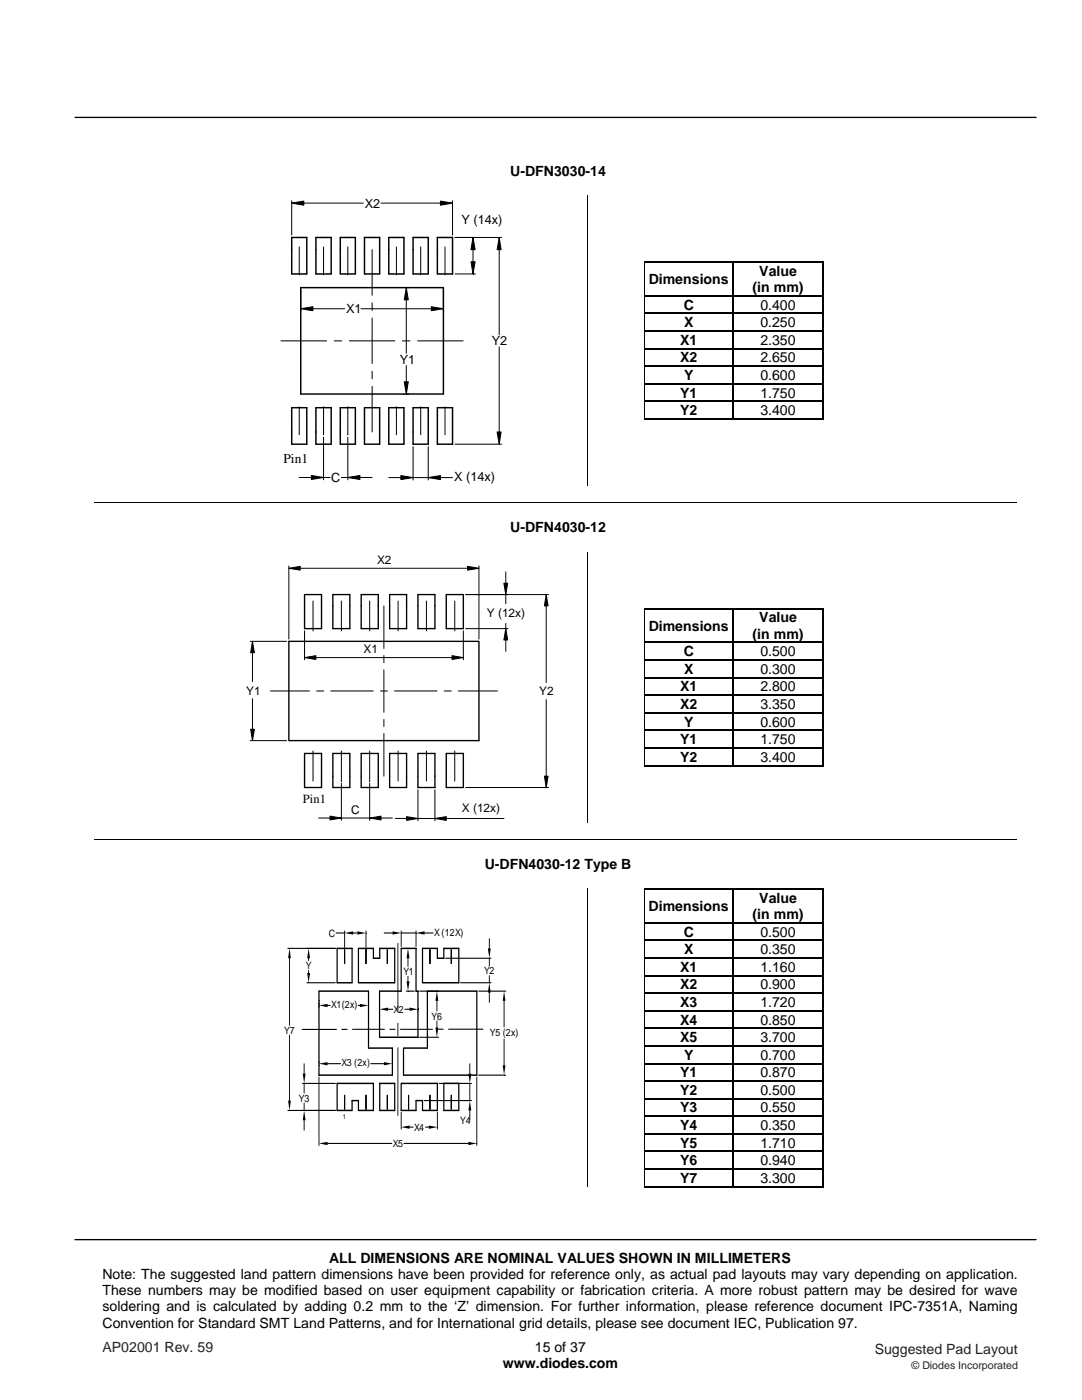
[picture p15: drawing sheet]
<svg xmlns="http://www.w3.org/2000/svg" width="216mm" height="279mm" viewBox="0 0 216 279" stroke-linecap="round" stroke-linejoin="round" font-family="sans-serif">
<defs><g id="words">
<g font-size="2.8">
<text x="101.8" y="35">U-DFN3030-14</text>
<text x="129.4" y="56.6">Dimensions</text>
<text x="150.2" y="58.3">(in mm)</text>
<text x="151.5" y="55">Value</text>
<text x="136.4" y="61.8">C</text>
<text x="136.5" y="65.3">X</text>
<text x="151.7" y="61.8">0.400</text>
<text x="151.7" y="65.3">0.250</text>
<text x="135.7" y="68.8">X1</text>
<text x="151.7" y="68.8">2.350</text>
<text x="135.7" y="72.3">X2</text>
<text x="136.5" y="75.8">Y</text>
<text x="151.7" y="72.3">2.650</text>
<text x="151.7" y="75.8">0.600</text>
<text x="135.7" y="79.3">Y1</text>
<text x="135.7" y="82.8">Y2</text>
<text x="151.7" y="79.3">1.750</text>
<text x="151.7" y="82.8">3.400</text>
<text x="101.8" y="106.2">U-DFN4030-12</text>
<text x="129.4" y="125.8">Dimensions</text>
<text x="151.5" y="124.2">Value</text>
<text x="136.4" y="131">C</text>
<text x="150.2" y="127.4">(in mm)</text>
<text x="151.7" y="131">0.500</text>
<text x="135.7" y="138">X1</text>
<text x="136.5" y="134.5">X</text>
<text x="151.7" y="138">2.800</text>
<text x="151.7" y="134.5">0.300</text>
<text x="135.7" y="141.5">X2</text>
<text x="151.7" y="141.5">3.350</text>
<text x="135.7" y="148.5">Y1</text>
<text x="136.5" y="145">Y</text>
<text x="151.7" y="148.5">1.750</text>
<text x="151.7" y="145">0.600</text>
<text x="135.7" y="152">Y2</text>
<text x="151.7" y="152">3.400</text>
<text x="96.7" y="173.4">U-DFN4030-12 Type B</text>
<text x="129.4" y="181.8">Dimensions</text>
<text x="150.2" y="183.4">(in mm)</text>
<text x="151.5" y="180.2">Value</text>
<text x="136.4" y="186.9">C</text>
<text x="136.5" y="190.4">X</text>
<text x="151.7" y="186.9">0.500</text>
<text x="151.7" y="190.4">0.350</text>
<text x="135.7" y="194">X1</text>
<text x="135.7" y="197.5">X2</text>
<text x="151.7" y="194">1.160</text>
<text x="151.7" y="197.5">0.900</text>
<text x="135.7" y="201">X3</text>
<text x="151.7" y="201">1.720</text>
<text x="135.7" y="204.5">X4</text>
<text x="135.7" y="208">X5</text>
<text x="151.7" y="204.5">0.850</text>
<text x="151.7" y="208">3.700</text>
<text x="135.7" y="215">Y1</text>
<text x="136.5" y="211.5">Y</text>
<text x="151.7" y="215">0.870</text>
<text x="151.7" y="211.5">0.700</text>
<text x="135.7" y="218.5">Y2</text>
<text x="151.7" y="218.5">0.500</text>
<text x="135.7" y="222">Y3</text>
<text x="135.7" y="225.5">Y4</text>
<text x="151.7" y="222">0.550</text>
<text x="151.7" y="225.5">0.350</text>
<text x="135.7" y="229">Y5</text>
<text x="135.7" y="232.6">Y6</text>
<text x="151.7" y="229">1.710</text>
<text x="151.7" y="232.6">0.940</text>
<text x="135.7" y="236.1">Y7</text>
<text x="151.7" y="236.1">3.300</text>
<text x="65.7" y="252">ALL DIMENSIONS ARE NOMINAL VALUES SHOWN IN MILLIMETERS</text>
<text x="20.4" y="255.2">Note: The suggested land pattern dimensions have been provided for reference only, as actual pad layouts may vary depending on application.</text>
<text x="20.4" y="258.5">These numbers may be modified based on user equipment capability or fabrication criteria. A more robust pattern may be desired for wave</text>
<text x="20.4" y="261.7">soldering and is calculated by adding 0.2 mm to the ‘Z’ dimension. For further information, please reference document IPC-7351A, Naming</text>
<text x="20.4" y="265">Convention for Standard SMT Land Patterns, and for International grid details, please see document IEC, Publication 97.</text>
<text x="106.7" y="269.8">15 of 37</text>
<text x="100.3" y="273.1">www.diodes.com</text>
</g>
<g font-size="2.8" fill="#231f20">
<text x="20.4" y="269.8">AP02001 Rev. 59</text>
<text x="174.5" y="270.2">Suggested Pad Layout</text>
</g>
<text font-size="2.7" x="56.6" y="92.3">Pin1</text>
<g font-size="2.5">
<text x="72.8" y="41.5">X2</text>
<text x="92.1" y="44.7">Y (14x)</text>
<text x="69.1" y="62.5">X1</text>
<text x="98.1" y="68.9">Y2</text>
<text x="79.8" y="72.7">Y1</text>
<text x="90.6" y="96">X (14x)</text>
<text x="66.1" y="96.2">C</text>
<text x="60.5" y="160.2">Pin1</text>
</g>
<g font-size="2.4">
<text x="75.2" y="112.6">X2</text>
<text x="97.2" y="123.1">Y (12x)</text>
<text x="72.5" y="130.4">X1</text>
<text x="49.1" y="138.6">Y1</text>
<text x="107.6" y="138.8">Y2</text>
<text x="70.1" y="162.4">C</text>
<text x="92.2" y="162">X (12x)</text>
</g>
<text font-size="2.1" fill="#231f20" x="181.9" y="273.1">© Diodes Incorporated</text>
<g font-size="2">
<text x="65.6" y="186.9">C</text>
<text x="86.6" y="186.7">X (12X)</text>
<text x="61" y="193.4">Y</text>
<text x="80.5" y="194.6">Y1</text>
<text x="96.6" y="194.5">Y2</text>
<text x="66.1" y="201.2">X1(2x)</text>
<text x="78.5" y="202.1">X2</text>
<text x="86.1" y="203.5">Y6</text>
<text x="56.7" y="206.4">Y7</text>
<text x="97.7" y="206.7">Y5 (2x)</text>
<text x="68.2" y="212.8">X3 (2x)</text>
<text x="59.6" y="219.9">Y3</text>
<text x="82.6" y="225.7">X4</text>
<text x="91.8" y="224.3">Y4</text>
<text x="78.4" y="228.9">X5</text>
</g>
<text font-size="1.3" x="68.4" y="223.3">1</text>
</g></defs>
<path d="M15 23.4h191.7M15 247.4h191.7" fill="none" stroke="#000" stroke-width=".26"/>
<g fill="#000">
<path d="M128.5 52.2l.1 .2zM128.5 52.2h.2zM128.5 58.9l.1 .3zM128.7 52.3v.1zM128.7 58.9v.3zM146.2 52.4h.2zM146.2 52.2h.2zM146.2 52.3l.2 .1zM146.2 58.9h.2v.3h-.2zM164.1 52.2h.3zM164.1 52.3l.1 .1zM164.1 58.9l.1 .3z"/>
<path d="M164.3 52.2l.1 .2zM164.3 58.9l.1 .3zM128.5 62.4l.1 .3zM128.5 65.9l.1 .3zM128.5 69.4l.1 .3zM128.5 72.9l.1 .3zM128.5 76.5l.1 .2zM128.7 62.4v.3zM128.7 65.9v.3zM128.7 69.4v.3zM128.7 72.9v.3zM128.7 76.5v.2z"/>
<path d="M146.2 62.4h.2v.3h-.2zM146.2 65.9h.2v.3h-.2zM146.2 69.4h.2v.3h-.2zM146.2 72.9h.2v.3h-.2zM146.2 76.5h.2v.2h-.2zM164.1 62.4l.1 .3zM164.1 65.9l.1 .3zM164.1 69.4l.1 .3zM164.1 72.9l.1 .3zM164.1 76.5l.1 .2zM164.3 62.4l.1 .3zM164.3 65.9l.1 .3z"/>
<path d="M164.3 69.4l.1 .3zM164.3 72.9l.1 .3zM164.3 76.5l.1 .2zM128.5 80l.1 .2zM128.5 83.7h.2zM128.7 80v.2zM128.7 83.5v.1zM146.2 80h.2v.2h-.2zM164.1 80l.1 .2zM164.1 83.7h.3zM164.1 83.5l.1 .1zM164.3 80l.1 .2z"/>
<path d="M164.3 83.5l.1 .2zM128.5 121.3l.1 .3zM128.5 121.3l.2 .1zM128.5 128.1l.1 .3zM128.5 131.6l.1 .3zM128.5 135.1l.1 .3zM128.5 138.6l.1 .3zM128.7 121.5v.1zM128.7 128.1v.3zM128.7 131.6v.3zM128.7 135.1v.3zM128.7 138.6v.3z"/>
<path d="M146.2 121.6h.2zM146.2 121.3l.2 .1zM146.2 121.5l.2 .1zM146.2 128.1h.2v.3h-.2zM146.2 131.6h.2v.3h-.2zM146.2 135.1h.2v.3h-.2zM146.2 138.6h.2v.3h-.2zM164.1 121.3l.3 .1zM164.1 121.5l.1 .1zM164.1 128.1l.1 .3zM164.1 131.6l.1 .3zM164.1 135.1l.1 .3z"/>
<path d="M164.1 138.6l.1 .3zM164.3 121.3l.1 .3zM164.3 128.1l.1 .3zM164.3 131.6l.1 .3zM164.3 135.1l.1 .3zM164.3 138.6l.1 .3zM128.5 142.1l.1 .3zM128.5 145.6l.1 .3zM128.5 149.1l.1 .3zM128.5 152.8l.2 .1zM128.7 142.1v.3zM128.7 145.6v.3z"/>
<path d="M128.7 149.1v.3zM128.7 152.7v.1zM146.2 142.1h.2v.3h-.2zM146.2 145.6h.2v.3h-.2zM146.2 149.1h.2v.3h-.2zM164.1 142.1l.1 .3zM164.1 145.6l.1 .3zM164.1 149.1l.1 .3zM164.1 152.8l.3 .1zM164.1 152.7l.1 .1zM164.3 142.1l.1 .3zM164.3 145.6l.1 .3z"/>
<path d="M164.3 149.1l.1 .3zM164.3 152.7l.1 .2zM128.5 177.3l.1 .3zM128.5 177.3l.2 .1zM128.7 177.5v.1zM146.2 177.5l.2 .1zM146.2 177.3l.2 .1zM146.2 177.5h.2zM164.1 177.3l.3 .1zM164.1 177.5l.1 .1zM164.1 177.5h.1zM164.3 177.3l.1 .3z"/>
<path d="M128.5 184.1l.1 .2zM128.5 187.6l.1 .2zM128.5 191.1l.1 .2zM128.5 194.6l.1 .3zM128.5 198.1l.1 .3zM128.7 184.1v.2zM128.7 187.6v.2zM128.7 191.1v.2zM128.7 194.6v.3zM128.7 198.1v.3zM146.2 184.1h.2v.2h-.2zM146.2 187.6h.2v.2h-.2z"/>
<path d="M146.2 191.1h.2v.2h-.2zM146.2 194.6h.2v.3h-.2zM146.2 198.1h.2v.3h-.2zM164.1 184.1l.1 .2zM164.1 187.6l.1 .2zM164.1 191.1l.1 .2zM164.1 194.6l.1 .3zM164.1 198.1l.1 .3zM164.3 184.1l.1 .2zM164.3 187.6l.1 .2zM164.3 191.1l.1 .2zM164.3 194.6l.1 .3z"/>
<path d="M164.3 198.1l.1 .3zM128.5 201.6l.1 .3zM128.5 205.1l.1 .3zM128.5 208.6l.1 .3zM128.5 212.1l.1 .3zM128.5 215.6l.1 .3zM128.5 219.2l.1 .2zM128.7 201.6v.3zM128.7 205.1v.3zM128.7 208.6v.3zM128.7 212.1v.3zM128.7 215.6v.3z"/>
<path d="M128.7 219.2v.2zM146.2 201.6h.2v.3h-.2zM146.2 205.1h.2v.3h-.2zM146.2 208.6h.2v.3h-.2zM146.2 212.1h.2v.3h-.2zM146.2 215.6h.2v.3h-.2zM146.2 219.2h.2v.2h-.2zM164.1 201.6l.1 .3zM164.1 205.1l.1 .3zM164.1 208.6l.1 .3zM164.1 212.1l.1 .3zM164.1 215.6l.1 .3z"/>
<path d="M164.1 219.2l.1 .2zM164.3 201.6l.1 .3zM164.3 205.1l.1 .3zM164.3 208.6l.1 .3zM164.3 212.1l.1 .3zM164.3 215.6l.1 .3zM164.3 219.2l.1 .2zM128.5 222.7l.1 .2zM128.5 226.2l.1 .2zM128.5 229.7l.1 .3zM128.5 233.2l.1 .3zM128.5 236.9l.2 .1z"/>
<path d="M128.7 222.7v.2zM128.7 226.2v.2zM128.7 229.7v.3zM128.7 233.2v.3zM128.7 236.7v.1zM146.2 222.7h.2v.2h-.2zM146.2 226.2h.2v.2h-.2zM146.2 229.7h.2v.3h-.2zM146.2 233.2h.2v.3h-.2zM164.1 222.7l.1 .2zM164.1 226.2l.1 .2zM164.1 229.7l.1 .3z"/>
<path d="M164.1 233.2l.1 .3zM164.1 236.9l.3 .1zM164.1 236.7l.1 .1zM164.3 222.7l.1 .2zM164.3 226.2l.1 .2zM164.3 229.7l.1 .3zM164.3 233.2l.1 .3zM164.3 236.7l.1 .3z"/>
</g>
<g fill="none" stroke="#000" stroke-width=".2">
<path d="M117.2 38.9v58.1M58.2 40.5l2.4-.4v.9zM58.2 40.1v6.8M59.7 49.3v5.6M60 57.9v4.2M60.6 40.5h11.9M64.6 49.3v5.6M69.4 49.3v5.6M74.3 49.8v9.1M76 40.5h11.9M79.1 49.3v5.6M81 57.4h.6"/>
<path d="M81.1 59.8v10.7M81.1 57.4l.4 2.4h-.8zM83.9 49.3v5.6M87.9 40.1l2.4 .4-2.4 .5zM88.5 57.9v4.2M88.8 49.3v5.6M90.3 40.1v6.8M90.8 47.4h9.3M90.8 54.7h4.1M94 52.2h.8l-.4 2.5zM94.4 47.4l.4 2.4h-.8zM94.4 49.8v2.4"/>
<path d="M99.6 49.8v17M99.6 47.4l.4 2.4h-.8zM128.5 52.4v6.5M128.5 59.2v3.2M128.7 52.4v6.5M128.7 59.2v3.2M128.7 52.2h17.5M128.7 52.4h17.5M146.4 52.2h17.7M146.4 52.4h17.7M164.1 52.4v6.5M164.1 59.2v3.2"/>
<path d="M164.3 52.4v6.5M164.3 59.2v3.2M56.1 68h9.1M60 61.6l2.4-.4v.8zM62.4 61.6h6.4M66.7 68h1.5M69.7 68h9.1M72 61.6h14.1M74.3 60.4v1.6M74.3 63.5v9.1M74.3 74.1v1.5M74.3 77.1v9.1"/>
<path d="M80.3 68h1.5M80.7 76.2h.8l-.4 2.4zM81 78.6h.6M81.1 72.9v3.3M83.3 68h9.1M86.1 61.2l2.4 .4-2.4 .4zM99.6 69.2v17M128.5 62.7v3.2M128.5 66.2v3.2M128.5 69.7v3.2M128.5 73.2v3.3M128.5 76.7v3.3"/>
<path d="M128.7 62.7v3.2M128.7 66.2v3.2M128.7 69.7v3.2M128.7 73.2v3.3M128.7 76.7v3.3M164.1 62.7v3.2M164.1 66.2v3.2M164.1 69.7v3.2M164.1 73.2v3.3M164.1 76.7v3.3M164.3 62.7v3.2M164.3 66.2v3.2"/>
<path d="M164.3 69.7v3.2M164.3 73.2v3.3M164.3 76.7v3.3M59.7 81.2v5.6M59.7 95.3h2.4M62.1 94.9l2.5 .4-2.5 .4zM64.6 81.2v5.6M64.6 87.2v8.6M64.6 95.3h1.3M68.1 95.3h1.3M69.4 95.3l2.4-.4v.8zM69.4 81.2v5.6"/>
<path d="M69.4 87.2v8.6M71.8 95.3h2.5M77.6 95.3h2.4M79.1 81.2v5.6M80 94.9l2.4 .4-2.4 .4zM82.4 89.1v6.7M82.4 95.3h3M83.9 81.2v5.6M85.4 95.3l2.5-.4v.8zM85.4 89.1v6.7M87.9 95.3h2.4M88.8 81.2v5.6"/>
<path d="M90.8 88.6h9.3M99.2 86.2h.8l-.4 2.4zM128.5 80.2v3.5M128.7 80.2v3.3M128.7 83.7h35.4M128.7 83.5h17.5M146.4 83.5h17.7M164.1 80.2v3.3M164.3 80.2v3.3M18.8 100.3h184.1M57.6 113.4l2.3-.4v.8zM57.6 112.9v14.7"/>
<path d="M59.9 113.4h33.4M62.5 120v5.9M68.1 120v5.9M73.8 120v5.9M79.4 120v5.9M85.1 120v5.9M90.7 120v5.9M92.9 118.7h16.6M93.3 113l2.3 .4-2.3 .4zM95.6 112.9v14.7M100.5 116.4h.8l-.4 2.3zM100.9 114.1v2.3"/>
<path d="M100.9 118.7v1.8M109 118.7l.4 2.2h-.8zM117.2 110.1v54M49.9 128h7.3M50.4 128l.4 2.3h-.8zM50.4 130.3v5.7M50.4 139.4v6.1M54 137.9h7.7M60.8 131.2l2.2-.3v.7zM60.8 125.9v5.8M63 131.2h27.2M63.2 137.9h1.4"/>
<path d="M66 137.9h8.5M75.9 137.9h1.4M76.6 120.9v8.5M76.6 130.8v1.4M76.6 133.7v8.5M78.7 137.9h8.5M88.6 137.9h1.4M90.2 130.9l2.3 .3-2.3 .4zM91.5 137.9h7.8M92.5 125.9v5.8M92.9 125.5h8.5M100.9 124.4v1.1"/>
<path d="M100.9 127.7v2.3M100.9 125.5l.4 2.2h-.8zM109 120.9v15.3M109 139.6v15.3M128.5 121.6v6.5M128.5 128.4v3.2M128.5 131.9v3.2M128.5 135.4v3.2M128.5 138.9v3.2M128.7 121.6v6.5M128.7 128.4v3.2M128.7 131.9v3.2"/>
<path d="M128.7 135.4v3.2M128.7 138.9v3.2M128.7 121.4h17.5M128.7 121.5h17.5M146.4 121.4h17.7M146.4 121.5h17.7M164.1 121.6v6.5M164.1 128.4v3.2M164.1 131.9v3.2M164.1 135.4v3.2M164.1 138.9v3.2M164.3 121.6v6.5"/>
<path d="M164.3 128.4v3.2M164.3 131.9v3.2M164.3 135.4v3.2M164.3 138.9v3.2M49.9 147.8h7.3M50 145.5h.8l-.4 2.3zM62.5 149.9v6M68.1 149.9v6M68.1 156.3v7.4M73.8 149.9v6M73.8 156.3v7.4M76.6 143.6v1.4"/>
<path d="M76.6 146.4v8.5M79.4 149.9v6M83.4 157.6v6.2M85.1 149.9v6M86.8 157.6v6.2M90.7 149.9v6M92.9 157.2h16.6M108.6 154.9h.8l-.4 2.3zM128.5 142.4v3.2M128.5 145.9v3.2M128.5 149.4v3.5M128.7 142.4v3.2"/>
<path d="M128.7 145.9v3.2M128.7 149.4v3.3M128.7 152.9h35.4M128.7 152.7h17.5M146.4 152.7h17.7M164.1 142.4v3.2M164.1 145.9v3.2M164.1 149.4v3.3M164.3 142.4v3.2M164.3 145.9v3.2M164.3 149.4v3.3M18.8 167.5h184.1"/>
<path d="M63.6 163.3h2.2M65.8 162.9l2.3 .4-2.3 .3zM68.1 163.3h5.7M73.8 163.3l2.2-.4v.7zM76 163.3h2.3M78.9 163.3h2.2M81.1 163l2.3 .3-2.3 .4zM83.4 163.3h3.4M86.8 163.3l2.2-.3v.7zM89 163.3h11.6M117.2 177.3v59.7M128.5 177.6v6.5"/>
<path d="M128.7 177.6v6.5M128.7 177.3h17.5M128.7 177.5h17.5M146.4 177.3h17.7M146.4 177.5h17.7M164.1 177.6v6.5M164.3 177.6v6.5M57.4 189.3h9.5M57.8 191.2v13.4M61.2 196.1h5.7M61.6 191.2v.5M61.6 193.7v.5"/>
<path d="M67.1 186.2h1.7M68.8 185.8v3.3M68.8 189.5v2.8M70.5 186.2h.8M73 189.5v2.8M73 185.8v3.3M76.6 186.2h1.7M77.3 189.5v2.8M79.4 188.3v13.5M80.1 186.2h2.9M80.1 185.8v3.1M81.1 197.8h1.6"/>
<path d="M81.1 189.3h.7M81.4 191.2v1.6M81.4 194.8v1M83 185.8v3.1M83.8 197.8h3.7M84.7 186.2h1.7M85.8 189.5v2.8M87.2 199.7v2.1M88.9 191.2h9.1M90 189.5v2.8M91.9 196.1h6.1M95.5 197.8h5.4"/>
<path d="M97.6 187.3v2M97.6 191.2v1.6M97.6 194.7v1.4M97.6 198.1v1.9M100.6 199.7v5.3M128.5 184.3v3.3M128.5 187.8v3.3M128.5 191.3v3.3M128.5 194.9v3.2M128.5 198.4v3.2M128.7 184.3v3.3M128.7 187.8v3.3"/>
<path d="M128.7 191.3v3.3M128.7 194.9v3.2M128.7 198.4v3.2M164.1 184.3v3.3M164.1 187.8v3.3M164.1 191.3v3.3M164.1 194.9v3.2M164.1 198.4v3.2M164.3 184.3v3.3M164.3 187.8v3.3M164.3 191.3v3.3M164.3 194.9v3.2"/>
<path d="M164.3 198.4v3.2M57.8 206.6v13M60.3 205.4h6.8M60.3 216.2h6.6M60.7 212.3v2M60.7 216.2v1.9M63.6 200.1v1M63.6 211.9v.2M63.6 214.9v13.7M65.4 200.7h.5M65.4 212.3h2.6M68.8 218.6v2.8"/>
<path d="M69.3 205.4h-1.1M70.3 205.4h6.4M71.5 200.7h.3M73 218.6v2.8M73.5 200.1v1M74 212.3h2.6M75.7 201.7v.1M77.3 218.6v2.8M77.4 201.4h1M77.8 205.4h1M78.3 211.9v.2M79.4 204.2v2.5"/>
<path d="M79.4 209.1v13.5M79.9 205.4h6.4M80.8 201.4h.9M81.5 218.6v2.8M83.4 201.7v.1M83.8 207h3.7M84.6 219.6h9.5M85.8 218.6v2.8M87.2 203.7v1.4M87.4 205.4h1M87.6 216.2h6.5M89.5 205.4h6.9"/>
<path d="M90 218.6v2.8M93.7 212.3v2M93.7 216.2v3.4M95.1 214.9v13.7M95.5 214.6h5.4M100.6 207.4v5.2M128.5 201.9v3.2M128.5 205.4v3.2M128.5 208.9v3.2M128.5 212.4v3.2M128.5 215.9v3.3M128.5 219.4v3.3"/>
<path d="M128.7 201.9v3.2M128.7 205.4v3.2M128.7 208.9v3.2M128.7 212.4v3.2M128.7 215.9v3.3M128.7 219.4v3.3M164.1 201.9v3.2M164.1 205.4v3.2M164.1 208.9v3.2M164.1 212.4v3.2M164.1 215.9v3.3M164.1 219.4v3.3"/>
<path d="M164.3 201.9v3.2M164.3 205.4v3.2M164.3 208.9v3.2M164.3 212.4v3.2M164.3 215.9v3.3M164.3 219.4v3.3M57.4 221.6h9.5M60.7 220.1v1.5M60.7 223.6v1.9M65.4 228.2h12.8M80.1 222v3.3M80.6 228.2h12.9"/>
<path d="M81.7 224.9h.7M84.9 224.9h.7M87.3 222v3.3M93.7 221.6v2M128.5 222.9v3.3M128.5 226.4v3.3M128.5 230v3.2M128.5 233.5v3.5M128.7 222.9v3.3M128.7 226.4v3.3M128.7 230v3.2M128.7 233.5v3.2"/>
<path d="M128.7 236.9h35.4M128.7 236.7h17.5M146.4 236.7h17.7M164.1 222.9v3.3M164.1 226.4v3.3M164.1 230v3.2M164.1 233.5v3.2M164.3 222.9v3.3M164.3 226.4v3.3M164.3 230v3.2M164.3 233.5v3.2"/>
</g>
<g fill="none" stroke="#000" stroke-width=".25">
<path d="M128.7 59h17.5M146.3 52.4v6.5M146.3 59.2v3.2M146.4 59h17.7M128.7 62.5h17.5M128.7 66.1h17.5M128.7 69.6h17.5M128.7 73.1h17.5M128.7 76.6h17.5M146.3 62.7v3.2M146.3 66.2v3.2M146.3 69.7v3.2"/>
<path d="M146.3 73.2v3.3M146.3 76.7v3.3M146.4 62.5h17.7M146.4 66.1h17.7M146.4 69.6h17.7M146.4 73.1h17.7M146.4 76.6h17.7M128.7 80.1h17.5M146.3 80.2v3.4M146.4 80.1h17.7M128.7 128.2h17.5M128.7 131.7h17.5"/>
<path d="M128.7 135.2h17.5M128.7 138.7h17.5M146.3 121.6v6.5M146.3 128.4v3.2M146.3 131.9v3.2M146.3 135.4v3.2M146.3 138.9v3.2M146.4 128.2h17.7M146.4 131.7h17.7M146.4 135.2h17.7M146.4 138.7h17.7M128.7 142.3h17.5"/>
<path d="M128.7 145.8h17.5M128.7 149.3h17.5M146.3 142.4v3.2M146.3 145.9v3.2M146.3 149.4v3.4M146.4 142.3h17.7M146.4 145.8h17.7M146.4 149.3h17.7M146.3 177.6v6.5M128.7 184.2h17.5M128.7 187.7h17.5M128.7 191.2h17.5"/>
<path d="M128.7 194.7h17.5M128.7 198.2h17.5M146.3 184.3v3.3M146.3 187.8v3.3M146.3 191.3v3.3M146.3 194.9v3.2M146.3 198.4v3.2M146.4 184.2h17.7M146.4 187.7h17.7M146.4 191.2h17.7M146.4 194.7h17.7M146.4 198.2h17.7"/>
<path d="M128.7 201.7h17.5M128.7 205.2h17.5M128.7 208.7h17.5M128.7 212.3h17.5M128.7 215.8h17.5M128.7 219.3h17.5M146.3 201.9v3.2M146.3 205.4v3.2M146.3 208.9v3.2M146.3 212.4v3.2M146.3 215.9v3.3M146.3 219.4v3.3"/>
<path d="M146.4 201.7h17.7M146.4 205.2h17.7M146.4 208.7h17.7M146.4 212.3h17.7M146.4 215.8h17.7M146.4 219.3h17.7M128.7 222.8h17.5M128.7 226.3h17.5M128.7 229.8h17.5M128.7 233.3h17.5M146.3 222.9v3.3M146.3 226.4v3.3"/>
<path d="M146.3 230v3.2M146.3 233.5v3.3M146.4 222.8h17.7M146.4 226.3h17.7M146.4 229.8h17.7M146.4 233.3h17.7"/>
</g>
<g fill="none" stroke="#000" stroke-width=".29">
<path d="M58.2 47.4h3v7.3h-3zM60 57.4h28.5v21.2h-28.5zM63 47.4h3.1v7.3h-3.1zM67.9 47.4h3v7.3h-3zM72.7 47.4h3.1v7.3h-3.1zM77.6 47.4h3v7.3h-3zM82.4 47.4h3v7.3h-3zM87.3 47.4h3v7.3h-3zM58.2 81.4h3v7.2h-3zM63 81.4h3.1v7.2h-3.1zM67.9 81.4h3v7.2h-3zM72.7 81.4h3.1v7.2h-3.1z"/>
<path d="M77.6 81.4h3v7.2h-3zM82.4 81.4h3v7.2h-3zM87.3 81.4h3v7.2h-3z"/>
</g>
<g fill="#000">
<path d="M58.2 40.5l2.4-.4v.9zM81.1 57.4l.4 2.4h-.8zM87.9 40.1l2.4 .4-2.4 .5zM94.4 47.4l.4 2.4h-.8zM94 52.2h.8l-.4 2.5zM99.6 47.4l.4 2.4h-.8zM60 61.6l2.4-.4v.8zM80.7 76.2h.8l-.4 2.4zM86.1 61.2l2.4 .4-2.4 .4zM62.1 94.9l2.5 .4-2.5 .4zM69.4 95.3l2.4-.4v.8zM80 94.9l2.4 .4-2.4 .4z"/>
<path d="M85.4 95.3l2.5-.4v.8zM99.2 86.2h.8l-.4 2.4zM57.6 113.4l2.3-.4v.8zM93.3 113l2.3 .4-2.3 .4zM100.5 116.4h.8l-.4 2.3zM50.4 128l.4 2.3h-.8zM60.8 131.2l2.2-.3v.7zM90.2 130.9l2.3 .3-2.3 .4zM100.9 125.5l.4 2.2h-.8zM109 118.7l.4 2.2h-.8zM50 145.5h.8l-.4 2.3zM108.6 154.9h.8l-.4 2.3z"/>
<path d="M65.8 162.9l2.3 .4-2.3 .3zM73.8 163.3l2.2-.4v.7zM81.1 163l2.3 .3-2.3 .4zM86.8 163.3l2.2-.3v.7zM57.8 189.3l.2 1.9h-.5zM61.6 189.3l.3 1.9h-.6zM61.3 194.2h.6l-.3 1.9zM68.8 186.2l1.7-.3v.6zM71.3 185.9l1.7 .3-1.7 .3zM78.3 185.9l1.8 .3-1.8 .3zM81.4 189.3l.3 1.9h-.6zM81.1 195.8h.6l-.3 2z"/>
<path d="M83 186.2l1.7-.3v.6zM87.2 197.8l.3 1.9h-.6zM97.3 189.3h.6l-.3 1.9zM97.6 196.1l.3 2h-.6zM100.6 197.8l.3 1.9h-.6zM57.5 219.6h.5l-.2 2zM60.4 214.3h.6l-.3 1.9zM63.6 200.7l1.8-.4v.7zM63.6 212.3l1.8-.3v.6zM71.8 200.3l1.7 .4-1.7 .3zM76.6 212l1.7 .3-1.7 .3zM75.7 201.4l1.7-.3v.6z"/>
<path d="M81.7 201.1l1.7 .3-1.7 .3zM86.9 205.1h.6l-.3 1.9zM93.5 214.3h.5l-.3 1.9zM100.3 212.6h.6l-.3 2zM60.7 221.6l.3 2h-.6zM63.6 228.2l1.8-.3v.6zM80.1 224.9l1.6-.3v.7zM85.6 224.6l1.7 .3-1.7 .4zM93.5 227.9l1.6 .3-1.6 .3zM93.7 219.6l.3 2h-.5z"/>
</g>
<g fill="none" stroke="#000" stroke-width=".27">
<path d="M60.8 118.7h3.4v6.8h-3.4zM66.4 118.7h3.4v6.8h-3.4zM72.1 118.7h3.4v6.8h-3.4zM77.7 118.7h3.4v6.8h-3.4zM83.4 118.7h3.4v6.8h-3.4zM89 118.7h3.5v6.8h-3.5zM57.6 128h38v19.8h-38zM60.8 150.4h3.4v6.8h-3.4zM66.4 150.4h3.4v6.8h-3.4zM72.1 150.4h3.4v6.8h-3.4zM77.7 150.4h3.4v6.8h-3.4zM83.4 150.4h3.4v6.8h-3.4z"/>
<path d="M89 150.4h3.5v6.8h-3.5zM63.6 197.8h9.9v11.4h4.8v5.4h-14.7zM67.3 189.3h3v6.8h-3zM71.5 189.3h3v1.9h1.3v-1.9h3v6.8h-7.3zM80.1 189.3h2.9v8.5h.4v9.2h-7.7v-9.2h4.4zM84.3 189.3h3v1.9h1.3v-1.9h2.9v6.8h-7.2zM85.3 197.8h9.8v16.8h-14.6v-5.4h4.8zM67.3 216.2h7.2v5.4h-3v-2h-1.2v2h-3zM75.8 216.2h3v5.4h-3zM80.1 216.2h7.2v5.4h-3v-2h-1.3v2h-2.9zM88.6 216.2h2.9v5.4h-2.9z"/>
</g>
<use href="#words"/>
</svg>
